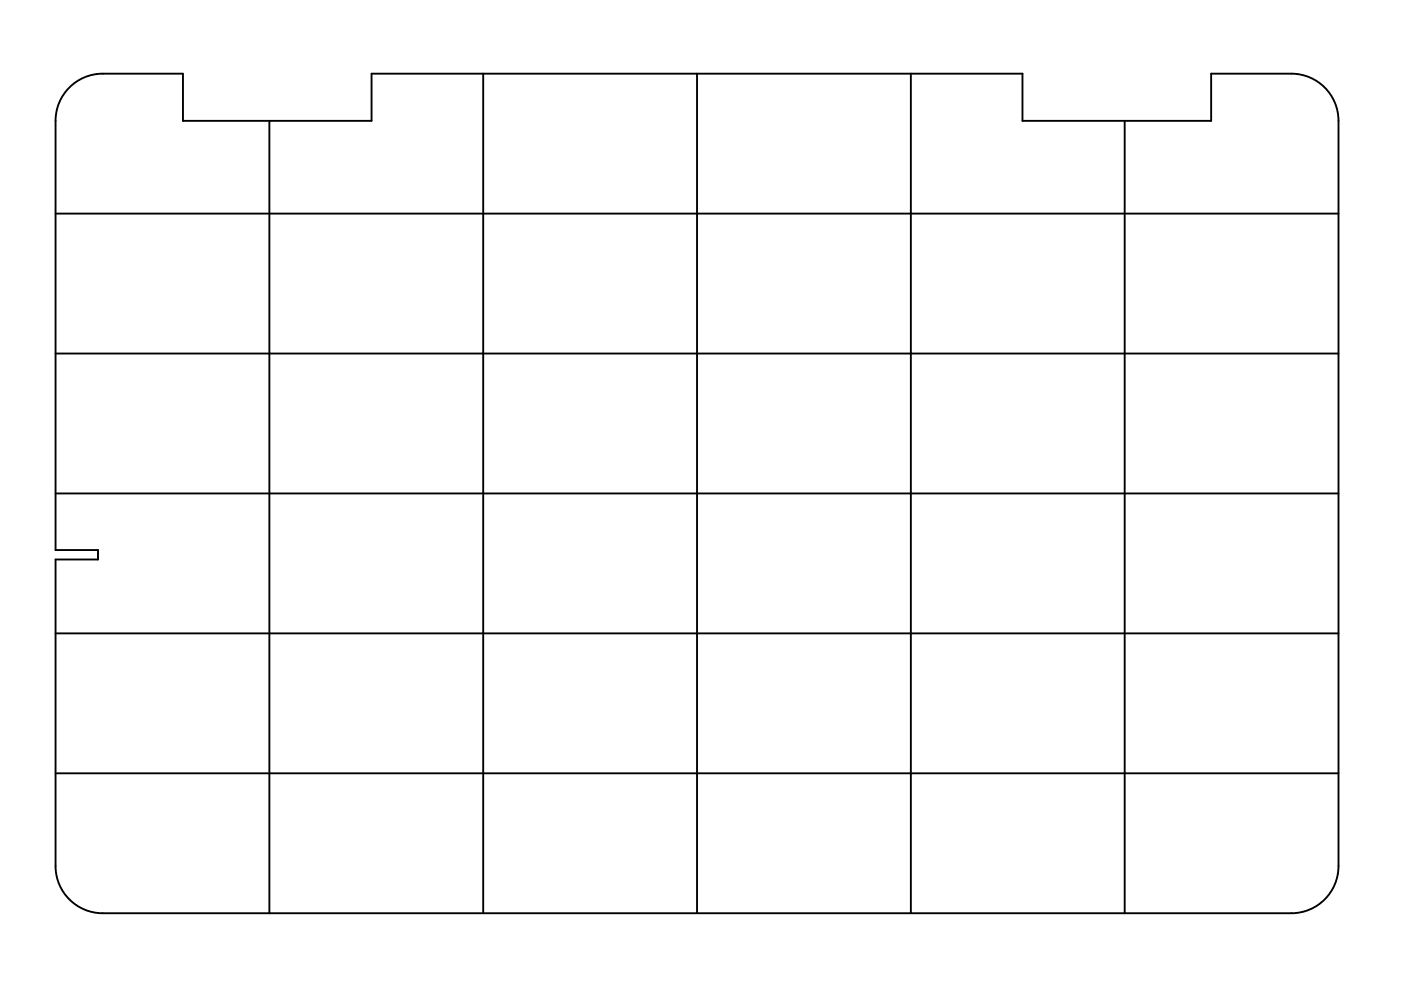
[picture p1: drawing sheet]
<svg xmlns="http://www.w3.org/2000/svg" width="297mm" height="210mm" viewBox="0 0 297 210" stroke-linecap="round" stroke-linejoin="round" font-family="sans-serif">
<path d="M15.1 18.1a10 10 0 0 1 6.7-2.5h17v10h40v-10h138v10h40v-10h17a10 10 0 0 1 10 10v158a10 10 0 0 1-10 10h-252a10 10 0 0 1-10-10v-65h9v-2h-9v-91a10 10 0 0 1 3.3-7.5zM102.4 15.6v178M147.8 15.6v178M193.1 15.6v178M57.1 25.6v168M238.5 25.6v168M11.8 45.3h272M11.8 75h272M11.8 104.6h272M11.8 134.3h272M11.8 164h272" fill="none" stroke="#000" stroke-width=".4"/>
</svg>
